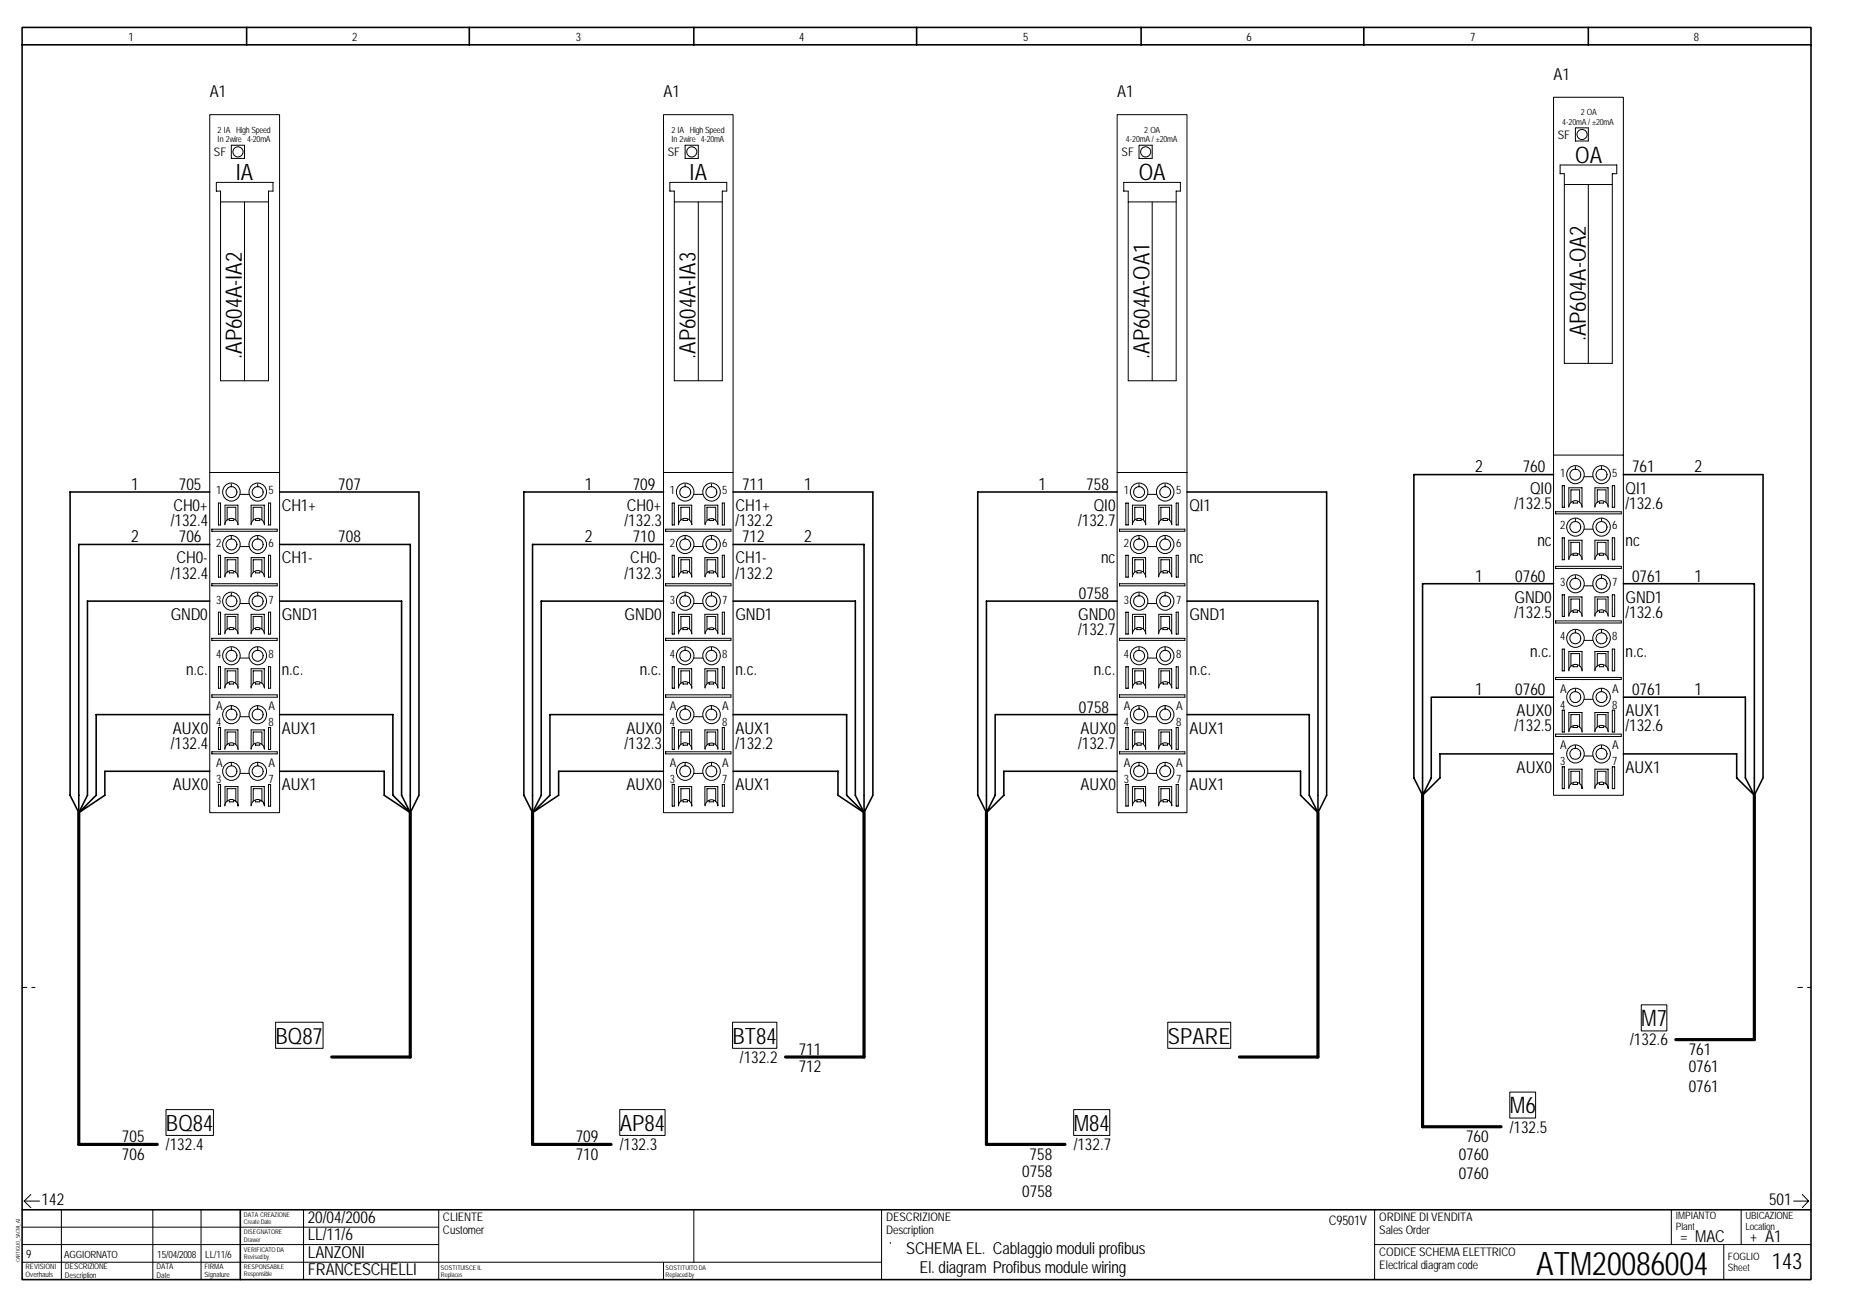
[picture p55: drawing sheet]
<svg xmlns="http://www.w3.org/2000/svg" width="297mm" height="210mm" viewBox="0 0 297 210" stroke-linecap="round" stroke-linejoin="round" font-family="sans-serif">
<defs><g id="words">
<text font-size="5.2" x="246.8" y="204.7">ATM20086004</text>
<g font-size="3.7">
<text x="182.9" y="29">OA</text>
<text x="253" y="26.1">OA</text>
<text x="263.7" y="164.8">M7</text>
<text x="242.5" y="178.8">M6</text>
</g>
<g font-size="3.6">
<text x="37.9" y="29">IA</text>
<text x="110.8" y="29">IA</text>
<text x="38.9" y="57.6" transform="rotate(-90 38.9 57.6)">.AP604A-IA2</text>
<text x="111.8" y="57.6" transform="rotate(-90 111.8 57.6)">.AP604A-IA3</text>
<text x="184.7" y="57.6" transform="rotate(-90 184.7 57.6)">.AP604A-OA1</text>
<text x="254.7" y="54.8" transform="rotate(-90 254.7 54.8)">.AP604A-OA2</text>
<text x="44.3" y="167.6">BQ87</text>
<text x="117.7" y="167.6">BT84</text>
<text x="187.6" y="167.6">SPARE</text>
<text x="26.7" y="181.6">BQ84</text>
<text x="99.6" y="181.6">AP84</text>
<text x="172.5" y="181.6">M84</text>
<text x="284.6" y="203.7">143</text>
</g>
<g font-size="2.7">
<text x="33.7" y="15.6">A1</text>
<text x="106.6" y="15.6">A1</text>
<text x="179.5" y="15.6">A1</text>
<text x="249.6" y="12.8">A1</text>
<text x="237" y="75.9">2</text>
<text x="244.6" y="75.9">760</text>
<text x="262.2" y="75.9">761</text>
<text x="272.2" y="75.9">2</text>
<text x="21.1" y="78.7">1</text>
<text x="27.9" y="82.1">CH0+</text>
<text x="28.7" y="78.7">705</text>
<text x="45.3" y="82.1">CH1+</text>
<text x="54.4" y="78.7">707</text>
<text x="94" y="78.7">1</text>
<text x="100.7" y="82.1">CH0+</text>
<text x="101.6" y="78.7">709</text>
<text x="118.1" y="82.1">CH1+</text>
<text x="119.2" y="78.7">711</text>
<text x="129.2" y="78.7">1</text>
<text x="166.9" y="78.7">1</text>
<text x="174.5" y="78.7">758</text>
<text x="175.7" y="82.1">QI0</text>
<text x="191.1" y="82.1">QI1</text>
<text x="243.3" y="81.7">/132.5</text>
<text x="245.8" y="79.3">QI0</text>
<text x="261.1" y="81.7">/132.6</text>
<text x="261.1" y="79.3">QI1</text>
<text x="21.1" y="87.1">2</text>
<text x="27.4" y="84.5">/132.4</text>
<text x="28.7" y="87.1">706</text>
<text x="54.4" y="87.1">708</text>
<text x="94" y="87.1">2</text>
<text x="100.3" y="84.5">/132.3</text>
<text x="101.6" y="87.1">710</text>
<text x="118.1" y="84.5">/132.2</text>
<text x="119.2" y="87.1">712</text>
<text x="129.2" y="87.1">2</text>
<text x="173.2" y="84.5">/132.7</text>
<text x="247" y="87.7">nc</text>
<text x="261.1" y="87.7">nc</text>
<text x="27.4" y="92.9">/132.4</text>
<text x="28.4" y="90.5">CH0-</text>
<text x="45.3" y="90.5">CH1-</text>
<text x="100.3" y="92.9">/132.3</text>
<text x="101.3" y="90.5">CH0-</text>
<text x="118.1" y="90.5">CH1-</text>
<text x="118.1" y="92.9">/132.2</text>
<text x="176.9" y="90.5">nc</text>
<text x="191.1" y="90.5">nc</text>
<text x="237" y="93.4">1</text>
<text x="243.4" y="93.4">0760</text>
<text x="262.2" y="93.4">0761</text>
<text x="272.2" y="93.4">1</text>
<text x="27.4" y="99.6">GND0</text>
<text x="45.3" y="99.6">GND1</text>
<text x="100.3" y="99.6">GND0</text>
<text x="118.1" y="99.6">GND1</text>
<text x="173.2" y="99.6">GND0</text>
<text x="173.3" y="96.2">0758</text>
<text x="191.1" y="99.6">GND1</text>
<text x="243.3" y="96.8">GND0</text>
<text x="243.3" y="99.3">/132.5</text>
<text x="261.1" y="96.8">GND1</text>
<text x="261.1" y="99.3">/132.6</text>
<text x="173.2" y="102">/132.7</text>
<text x="245.8" y="105.6">n.c.</text>
<text x="261.1" y="105.6">n.c.</text>
<text x="29.9" y="108.3">n.c.</text>
<text x="45.3" y="108.3">n.c.</text>
<text x="102.8" y="108.3">n.c.</text>
<text x="118.1" y="108.3">n.c.</text>
<text x="175.7" y="108.3">n.c.</text>
<text x="191.1" y="108.3">n.c.</text>
<text x="237" y="111.6">1</text>
<text x="243.4" y="111.6">0760</text>
<text x="262.2" y="111.6">0761</text>
<text x="272.2" y="111.6">1</text>
<text x="27.8" y="117.8">AUX0</text>
<text x="45.3" y="117.8">AUX1</text>
<text x="100.7" y="117.8">AUX0</text>
<text x="118.1" y="117.8">AUX1</text>
<text x="173.3" y="114.4">0758</text>
<text x="173.6" y="117.8">AUX0</text>
<text x="191.1" y="117.8">AUX1</text>
<text x="243.3" y="117.4">/132.5</text>
<text x="243.6" y="115">AUX0</text>
<text x="261.1" y="115">AUX1</text>
<text x="261.1" y="117.4">/132.6</text>
<text x="27.4" y="120.3">/132.4</text>
<text x="100.3" y="120.3">/132.3</text>
<text x="118.1" y="120.3">/132.2</text>
<text x="173.2" y="120.3">/132.7</text>
<text x="243.6" y="124.1">AUX0</text>
<text x="261.1" y="124.1">AUX1</text>
<text x="27.8" y="126.9">AUX0</text>
<text x="45.3" y="126.9">AUX1</text>
<text x="100.7" y="126.9">AUX0</text>
<text x="118.1" y="126.9">AUX1</text>
<text x="173.6" y="126.9">AUX0</text>
<text x="191.1" y="126.9">AUX1</text>
<text x="261.9" y="167.9">/132.6</text>
<text x="118.9" y="170.7">/132.2</text>
<text x="128.3" y="172.2">712</text>
<text x="128.3" y="169.4">711</text>
<text x="271.3" y="169.4">761</text>
<text x="271.3" y="172.2">0761</text>
<text x="271.3" y="175.4">0761</text>
<text x="19.6" y="183.4">705</text>
<text x="26.7" y="184.7">/132.4</text>
<text x="92.5" y="183.4">709</text>
<text x="99.6" y="184.7">/132.3</text>
<text x="172.5" y="184.7">/132.7</text>
<text x="235.5" y="183.4">760</text>
<text x="242.5" y="181.9">/132.5</text>
<text x="19.6" y="186.2">706</text>
<text x="92.5" y="186.2">710</text>
<text x="164.2" y="189">0758</text>
<text x="165.4" y="186.2">758</text>
<text x="234.3" y="186.2">0760</text>
<text x="234.3" y="189.4">0760</text>
<text x="6.7" y="193.6">142</text>
<text x="49.4" y="196.4">20/04/2006</text>
<text x="164.2" y="192.2">0758</text>
<text x="284.2" y="193.6">501</text>
<text x="49.4" y="202">LANZONI</text>
<text x="49.4" y="199.2">LL/11/6</text>
<text x="145.6" y="201.4">SCHEMA EL. Cablaggio moduli profibus</text>
<text x="49.4" y="204.8">FRANCESCHELLI</text>
<text x="147.7" y="204.4">El. diagram Profibus module wiring</text>
</g>
<g font-size="2.6">
<text x="269.9" y="199.5">= MAC</text>
<text x="281.1" y="199.5">+ A1</text>
</g>
<text font-size="2.1" x="213.5" y="196.7">C9501V</text>
<g font-size="1.9">
<text x="20.7" y="6.5">1</text>
<text x="56.6" y="6.5">2</text>
<text x="92.5" y="6.5">3</text>
<text x="128.4" y="6.5">4</text>
<text x="164.4" y="6.5">5</text>
<text x="200.3" y="6.5">6</text>
<text x="236.2" y="6.5">7</text>
<text x="272.1" y="6.5">8</text>
<text x="250.3" y="22.3">SF</text>
<text x="34.4" y="25.1">SF</text>
<text x="107.3" y="25.1">SF</text>
<text x="180.2" y="25.1">SF</text>
<text x="250.6" y="76.6">1</text>
<text x="259" y="76.6">5</text>
<text x="34.8" y="79.4">1</text>
<text x="43.1" y="79.4">5</text>
<text x="107.6" y="79.4">1</text>
<text x="116" y="79.4">5</text>
<text x="180.5" y="79.4">1</text>
<text x="189" y="79.4">5</text>
<text x="34.8" y="87.8">2</text>
<text x="43.1" y="87.8">6</text>
<text x="107.6" y="87.8">2</text>
<text x="116" y="87.8">6</text>
<text x="180.5" y="87.8">2</text>
<text x="189" y="87.8">6</text>
<text x="250.6" y="85">2</text>
<text x="259" y="85">6</text>
<text x="250.6" y="94.1">3</text>
<text x="259" y="94.1">7</text>
<text x="34.8" y="96.9">3</text>
<text x="43.1" y="96.9">7</text>
<text x="107.6" y="96.9">3</text>
<text x="116" y="96.9">7</text>
<text x="180.5" y="96.9">3</text>
<text x="189" y="96.9">7</text>
<text x="34.8" y="105.7">4</text>
<text x="43.1" y="105.7">8</text>
<text x="107.6" y="105.7">4</text>
<text x="116" y="105.7">8</text>
<text x="180.5" y="105.7">4</text>
<text x="189" y="105.7">8</text>
<text x="250.6" y="102.8">4</text>
<text x="259" y="102.8">8</text>
<text x="250.6" y="111.3">A</text>
<text x="250.6" y="113.8">4</text>
<text x="259" y="111.3">A</text>
<text x="259" y="113.8">8</text>
<text x="34.8" y="114">A</text>
<text x="34.8" y="116.6">4</text>
<text x="43.1" y="114">A</text>
<text x="43.1" y="116.6">8</text>
<text x="107.6" y="114">A</text>
<text x="107.6" y="116.6">4</text>
<text x="116" y="114">A</text>
<text x="116" y="116.6">8</text>
<text x="180.5" y="114">A</text>
<text x="180.5" y="116.6">4</text>
<text x="189" y="114">A</text>
<text x="189" y="116.6">8</text>
<text x="34.8" y="123.1">A</text>
<text x="34.8" y="125.7">3</text>
<text x="43.1" y="123.1">A</text>
<text x="43.1" y="125.7">7</text>
<text x="107.6" y="123.1">A</text>
<text x="107.6" y="125.7">3</text>
<text x="116" y="123.1">A</text>
<text x="116" y="125.7">7</text>
<text x="180.5" y="123.1">A</text>
<text x="180.5" y="125.7">3</text>
<text x="189" y="123.1">A</text>
<text x="189" y="125.7">7</text>
<text x="250.6" y="120.4">A</text>
<text x="250.6" y="122.9">3</text>
<text x="259" y="120.4">A</text>
<text x="259" y="122.9">7</text>
<text x="71.2" y="196">CLIENTE</text>
<text x="142.3" y="196">DESCRIZIONE</text>
<text x="221.5" y="196">ORDINE DI VENDITA</text>
<text x="4.2" y="202">9</text>
<text x="71.2" y="198.2">Customer</text>
<text x="142.3" y="198.2">Description</text>
<text x="221.5" y="201.7">CODICE SCHEMA ELETTRICO</text>
<text x="221.5" y="203.8">Electrical diagram code</text>
<text x="221.5" y="198.2">Sales Order</text>
</g>
<g font-size="1.6">
<text x="269.2" y="195.7">IMPIANTO</text>
<text x="269.2" y="197.5">Plant</text>
<text x="280.4" y="195.7">UBICAZIONE</text>
<text x="280.4" y="197.5">Location</text>
<text x="10.3" y="202">AGGIORNATO</text>
<text x="25.3" y="202">15/04/2008</text>
<text x="33" y="202">LL/11/6</text>
<text x="277.6" y="202.4">FOGLIO</text>
<text x="277.6" y="204.2">Sheet</text>
</g>
<g font-size="1.4">
<text x="35" y="21.3">2 IA High Speed</text>
<text x="35" y="22.9">In 2wire 4-20mA</text>
<text x="107.9" y="21.3">2 IA High Speed</text>
<text x="107.9" y="22.9">In 2wire 4-20mA</text>
<text x="180.9" y="22.9">4-20mA / ±20mA</text>
<text x="183.8" y="21.3">2 OA</text>
<text x="251" y="20">4-20mA / ±20mA</text>
<text x="253.9" y="18.5">2 OA</text>
</g>
<g font-size="1.3">
<text x="10.4" y="203.8">DESCRIZIONE</text>
<text x="25.1" y="203.8">DATA</text>
<text x="10.4" y="205.3">Description</text>
<text x="25.1" y="205.3">Date</text>
</g>
<g font-size="1.2">
<text x="4.1" y="203.8">REVISIONI</text>
<text x="32.8" y="203.8">FIRMA</text>
<text x="4.1" y="205.1">Overhauls</text>
<text x="32.8" y="205.1">Signature</text>
</g>
<g font-size="1">
<text x="39.2" y="195.4">DATA CREAZIONE</text>
<text x="39.2" y="196.6">Create Date</text>
<text x="39.2" y="198.2">DISEGNATORE</text>
<text x="39.2" y="199.4">Drawer</text>
<text x="39.2" y="201">VERIFICATO DA</text>
<text x="39.2" y="202.2">Revised by</text>
<text x="39.2" y="203.8">RESPONSABILE</text>
<text x="70.8" y="203.9">SOSTITUISCE IL</text>
<text x="106.9" y="203.9">SOSTITUITO DA</text>
<text x="39.2" y="205">Responsible</text>
<text x="70.8" y="205.1">Replaces</text>
<text x="106.9" y="205.1">Replaced by</text>
</g>
<text font-size=".8" x="3.2" y="202.8" transform="rotate(-90 3.2 202.8)">CARTIGLIO_SACMI_A3</text>
</g></defs>
<path d="M3.6 4.4h287.3v201.1h-287.3zM3.6 7.2h287.3M39.6 4.4v2.8M75.4 4.4v2.8M111.5 4.4v2.8M147.3 4.4v2.8M183.3 4.4v2.8M219.1 4.4v2.8M255.2 4.4v2.8M3.6 194.3h287.3M38.6 194.3v11.2" fill="none" stroke="#000" stroke-width=".25"/>
<g fill="none" stroke="#000" stroke-width=".16">
<path d="M3.6 197.1h66.9M3.6 199.9h66.9M3.9 192.9l1 1.1M3.9 192.9h2.4M4.9 191.8l-1 1.1M9.9 194.3v11.2M24.6 194.3v11.2M32.3 194.3v11.2M48.8 194.3v11.2M70.5 194.3v11.2M111.5 194.3v8.4M288.1 192.9h2.5"/>
<path d="M289.5 191.8l1.1 1.1M290.6 192.9l-1.1 1.1M3.6 202.7h138M106.6 202.7v2.8"/>
</g>
<path d="M3.6 158.6h2M288.8 158.6h2.1" fill="none" stroke="#000" stroke-width=".16" stroke-dasharray=".8 .8"/>
<path d="M113.9 195h26v7h-26z" fill="#fff"/>
<g fill="none" stroke="#000" stroke-width=".16">
<path d="M33.7 18.4h11.2v112.1h-11.2zM106.6 18.4h11.2v112.1h-11.2zM179.5 18.4h11.2v112.1h-11.2zM249.6 15.6h11.2v112.1h-11.2zM34.8 29.3h9.1v1.4h-.8v30.5h-7.7v-30.5h-.6zM35.4 32.4h7.7M37.2 23.3h2.1v2.1h-2.1zM39.3 32.4v28.8M107.6 29.3h9.2v1.4h-.8v30.5h-7.7v-30.5h-.7zM108.3 32.4h7.7M110.1 23.3h2.1v2.1h-2.1zM112.2 32.4v28.8"/>
<path d="M180.5 29.3h9.1v1.4h-.6v30.5h-7.8v-30.5h-.7zM181.2 32.4h7.8M183 23.3h2.1v2.1h-2.1zM185.1 32.4v28.8M250.6 26.5h9.1v1.4h-.7v30.5h-7.7v-30.5h-.7zM251.3 29.6h7.7M253.1 20.5h2.1v2.1h-2.1zM255.2 29.6v28.8M33.7 75.9h11.2M37.2 77.7v.5M38.6 79.4h1.4M41.4 77.7v.5"/>
<path d="M106.6 75.9h11.2M110.1 77.7v.5M111.5 79.4h1.4M114.3 77.7v.5M179.5 75.9h11.2M183 77.7v.5M184.4 79.4h1.4M187.2 77.7v.5M249.6 73.1h11.2M251 78h.3v3.5h-.3zM253.1 74.9v.5M254.5 76.6h1.4"/>
<path d="M257.3 74.9v.5M259 78h.4v3.5h-.4zM34 85h10.5v.3h-10.5zM34 93.7h10.5v.4h-10.5zM35.1 80.8h.3v3.5h-.3zM35.1 89.2h.3v3.5h-.3zM35.1 98.3h.3v3.5h-.3zM36.1 84.3a1.07 1.07 0 0 1 1.1-1.1 1.07 1.07 0 0 1 1 1.1M36.1 92.7a1.07 1.07 0 0 1 1.1-1.1 1.07 1.07 0 0 1 1 1.1M36.1 84.2v-3.1h2.1v3.2M36.1 92.6v-3h2.1v3.1M36.8 83.4v.2h.7v-.2"/>
<path d="M36.8 91.8v.2h.7v-.2M37.2 86.1v.5M37.2 95.2v.5M37.9 83.5v-2h-1.4v2M37.9 91.9v-2h-1.4v2M38.6 87.8h1.4M38.6 96.9h1.4M40.3 84.3a1.07 1.07 0 0 1 1.1-1.1 1.07 1.07 0 0 1 1.1 1.1M40.3 92.7a1.07 1.07 0 0 1 1.1-1.1 1.07 1.07 0 0 1 1.1 1.1M40.3 84.2v-3.1h2.2v3.1M40.3 92.6v-3h2.2v3M40.7 83.5v-2h1.4v2"/>
<path d="M40.7 91.9v-2h1.4v2M41.1 83.4v.2h.6v-.2M41.1 91.8v.2h.6v-.2M41.4 86.1v.5M41.4 95.2v.5M43.1 80.8h.4v3.5h-.4zM43.1 89.2h.4v3.5h-.4zM43.1 98.3h.4v3.5h-.4zM106.9 85h10.5v.3h-10.5zM106.9 93.7h10.5v.4h-10.5zM108 80.8h.3v3.5h-.3zM108 89.2h.3v3.5h-.3z"/>
<path d="M108 98.3h.3v3.5h-.3zM109 84.3a1.07 1.07 0 0 1 1.1-1.1 1.07 1.07 0 0 1 1 1.1M109 92.7a1.07 1.07 0 0 1 1.1-1.1 1.07 1.07 0 0 1 1 1.1M109 84.2v-3.1h2.1v3.2M109 92.6v-3h2.1v3.1M109.7 83.4v.2h.7v-.2M109.7 91.8v.2h.7v-.2M110.1 86.1v.5M110.1 95.2v.5M110.8 83.5v-2h-1.4v2M110.8 91.9v-2h-1.4v2M111.5 87.8h1.4"/>
<path d="M111.5 96.9h1.4M113.2 84.2v-3.1h2.1v3.1M113.2 92.6v-3h2.1v3M113.3 84.3a1.03 1.03 0 0 1 1-1 1.03 1.03 0 0 1 1 1M113.3 92.7a1.03 1.03 0 0 1 1-1 1.03 1.03 0 0 1 1 1M113.6 83.5v-2h1.4v2M113.6 91.9v-2h1.4v2M113.9 83.4v.2h.7v-.2M113.9 91.8v.2h.7v-.2M114.3 86.1v.5M114.3 95.2v.5M116 80.8h.4v3.5h-.4z"/>
<path d="M116 89.2h.4v3.5h-.4zM116 98.3h.4v3.5h-.4zM179.8 85h10.5v.3h-10.5zM179.8 93.7h10.5v.4h-10.5zM180.9 80.8h.3v3.5h-.3zM180.9 89.2h.3v3.5h-.3zM180.9 98.3h.3v3.5h-.3zM181.9 84.3a1.07 1.07 0 0 1 1.1-1.1 1.07 1.07 0 0 1 1.1 1.1M181.9 92.7a1.07 1.07 0 0 1 1.1-1.1 1.07 1.07 0 0 1 1.1 1.1M181.9 84.2v-3.1h2.1v3.2M181.9 92.6v-3h2.1v3.1M182.6 83.4v.2h.7v-.2"/>
<path d="M182.6 91.8v.2h.7v-.2M183 86.1v.5M183 95.2v.5M183.7 83.5v-2h-1.4v2M183.7 91.9v-2h-1.4v2M184.4 87.8h1.4M184.4 96.9h1.4M186.1 84.3a1.07 1.07 0 0 1 1.1-1.1 1.07 1.07 0 0 1 1.1 1.1M186.1 92.7a1.07 1.07 0 0 1 1.1-1.1 1.07 1.07 0 0 1 1.1 1.1M186.2 84.2v-3.1h2v3.1M186.2 92.6v-3h2v3M186.5 83.5v-2h1.4v2"/>
<path d="M186.5 91.9v-2h1.4v2M186.8 83.4v.2h.8v-.2M186.8 91.8v.2h.8v-.2M187.2 86.1v.5M187.2 95.2v.5M189 80.8h.3v3.5h-.3zM189 89.2h.3v3.5h-.3zM189 98.3h.3v3.5h-.3zM249.9 82.2h10.6v.3h-10.6zM249.9 91h10.6v.3h-10.6zM249.9 99.7h10.6v.4h-10.6zM251 86.4h.3v3.5h-.3z"/>
<path d="M251 95.5h.3v3.5h-.3zM252 81.4a1.07 1.07 0 0 1 1.1-1 1.07 1.07 0 0 1 1.1 1M252 89.9a1.07 1.07 0 0 1 1.1-1.1 1.07 1.07 0 0 1 1.1 1.1M252 99a1.07 1.07 0 0 1 1.1-1.1 1.07 1.07 0 0 1 1.1 1.1M252 81.4v-3.1h2.1v3.2M252 89.8v-3h2.1v3.1M252 98.9v-3h2.1v3.1M252.7 80.6v.2h.7v-.2M252.7 89v.2h.7v-.2M252.7 98.1v.2h.7v-.2M253.1 83.3v.5M253.1 92.4v.5"/>
<path d="M253.8 80.7v-2h-1.4v2M253.8 89.1v-2h-1.4v2M253.8 98.2v-2h-1.4v2M254.5 85h1.4M254.5 94.1h1.4M256.2 81.4a1.07 1.07 0 0 1 1.1-1 1.07 1.07 0 0 1 1.1 1M256.2 89.9a1.07 1.07 0 0 1 1.1-1.1 1.07 1.07 0 0 1 1.1 1.1M256.2 99a1.07 1.07 0 0 1 1.1-1.1 1.07 1.07 0 0 1 1.1 1.1M256.2 81.4v-3.1h2.1v3.1M256.2 89.8v-3h2.1v3M256.2 98.9v-3h2.1v3M256.6 80.7v-2h1.4v2"/>
<path d="M256.6 89.1v-2h1.4v2M256.6 98.2v-2h1.4v2M256.9 80.6v.2h.7v-.2M256.9 89v.2h.7v-.2M256.9 98.1v.2h.7v-.2M257.3 83.3v.5M257.3 92.4v.5M259 86.4h.4v3.5h-.4zM259 95.5h.4v3.5h-.4zM34 102.5h10.5v.3h-10.5zM34 111.6h10.5v.4h-10.5zM35.1 107.1h.3v3.4h-.3z"/>
<path d="M35.1 116.8h.3v3.6h-.3zM36.1 101.8a1.07 1.07 0 0 1 1.1-1 1.07 1.07 0 0 1 1 1M36.1 110.4v-3h2.1v3.1a1.07 1.07 0 0 0-1-1 1.07 1.07 0 0 0-1.1 1M36.1 101.7v-3h2.1v3.1M36.8 100.9v.2h.7v-.2M36.8 109.6v.3h.7v-.3M36.8 119.5v.2h.7v-.2M37.2 104v.5M37.2 113.4v.5M37.9 101v-2h-1.4v2M37.9 109.7v-2h-1.4v2.1M37.9 119.5v-1.9h-1.4v2"/>
<path d="M38.6 105.7h1.4M38.6 115.1h1.4M40.3 101.8a1.07 1.07 0 0 1 1.1-1 1.07 1.07 0 0 1 1.1 1M40.3 110.5a1.07 1.07 0 0 1 1.1-1 1.07 1.07 0 0 1 1.1 1M40.3 101.7v-3h2.2v3M40.3 110.4v-3h2.2v3M40.7 101v-2h1.4v2M40.7 109.8v-2.1h1.4v2.1M40.7 119.6v-2h1.4v2M41.1 100.9v.2h.6v-.2M41.1 109.6v.3h.6v-.3M41.1 119.5v.2h.6v-.2"/>
<path d="M41.4 104v.5M41.4 113.4v.5M43.1 107.1h.4v3.4h-.4zM43.1 116.8h.4v3.6h-.4zM106.9 102.5h10.5v.3h-10.5zM106.9 111.6h10.5v.4h-10.5zM108 107.1h.3v3.4h-.3zM108 116.8h.3v3.6h-.3zM109 101.8a1.07 1.07 0 0 1 1.1-1 1.07 1.07 0 0 1 1 1M109 110.4v-3h2.1v3.1a1.07 1.07 0 0 0-1-1 1.07 1.07 0 0 0-1.1 1M109 101.7v-3h2.1v3.1M109.7 100.9v.2h.7v-.2"/>
<path d="M109.7 109.6v.3h.7v-.3M109.7 119.5v.2h.7v-.2M110.1 104v.5M110.1 113.4v.5M110.8 101v-2h-1.4v2M110.8 109.7v-2h-1.4v2.1M110.8 119.5v-1.9h-1.4v2M111.5 105.7h1.4M111.5 115.1h1.4M113.2 101.7v-3h2.1v3M113.2 110.4v-3h2.1v3M113.3 101.8a1.03 1.03 0 0 1 1-1 1.03 1.03 0 0 1 1 1"/>
<path d="M113.3 110.5a1.03 1.03 0 0 1 1-1 1.03 1.03 0 0 1 1 1M113.6 101v-2h1.4v2M113.6 109.8v-2.1h1.4v2.1M113.6 119.6v-2h1.4v2M113.9 100.9v.2h.7v-.2M113.9 109.6v.3h.7v-.3M113.9 119.5v.2h.7v-.2M114.3 104v.5M114.3 113.4v.5M116 107.1h.4v3.4h-.4zM116 116.8h.4v3.6h-.4zM179.8 102.5h10.5v.3h-10.5z"/>
<path d="M179.8 111.6h10.5v.4h-10.5zM180.9 107.1h.3v3.4h-.3zM180.9 116.8h.3v3.6h-.3zM181.9 101.8a1.07 1.07 0 0 1 1.1-1 1.07 1.07 0 0 1 1.1 1M181.9 110.5a1.07 1.07 0 0 1 1.1-1 1.07 1.07 0 0 1 1.1 1M181.9 101.7v-3h2.1v3.1M181.9 110.4v-3h2.1v3.1M182.6 100.9v.2h.7v-.2M182.6 109.6v.3h.7v-.3M182.6 119.5v.2h.7v-.2M183 104v.5M183 113.4v.5"/>
<path d="M183.7 101v-2h-1.4v2M183.7 109.7v-2h-1.4v2.1M183.7 119.5v-1.9h-1.4v2M184.4 105.7h1.4M184.4 115.1h1.4M186.1 101.8a1.07 1.07 0 0 1 1.1-1 1.07 1.07 0 0 1 1.1 1M186.1 110.5a1.07 1.07 0 0 1 1.1-1 1.07 1.07 0 0 1 1.1 1M186.2 101.7v-3h2v3M186.2 110.4v-3h2v3M186.5 101v-2h1.4v2M186.5 109.8v-2.1h1.4v2.1M186.5 119.6v-2h1.4v2"/>
<path d="M186.8 100.9v.2h.8v-.2M186.8 109.6v.3h.8v-.3M186.8 119.5v.2h.8v-.2M187.2 104v.5M187.2 113.4v.5M189 107.1h.3v3.4h-.3zM189 116.8h.3v3.6h-.3zM249.9 108.8h10.6v.3h-10.6zM249.9 117.9h10.6v.4h-10.6zM251 104.2h.3v3.5h-.3zM251 114h.3v3.6h-.3zM252 107.7a1.07 1.07 0 0 1 1.1-1 1.07 1.07 0 0 1 1.1 1"/>
<path d="M252 117.5a1.07 1.07 0 0 1 1.1-1 1.07 1.07 0 0 1 1.1 1M252 107.7v-3.1h2.1v3.1M252 117.5v-3.1h2.1v3.2M252.7 106.9v.2h.7v-.2M252.7 116.6v.2h.7v-.2M253.1 101.2v.4M253.1 110.6v.5M253.1 119.7v.5M253.8 107v-2h-1.4v2M253.8 116.8v-2h-1.4v2M254.5 102.8h1.4M254.5 112.3h1.4"/>
<path d="M256.2 107.7a1.07 1.07 0 0 1 1.1-1 1.07 1.07 0 0 1 1.1 1M256.2 117.5a1.07 1.07 0 0 1 1.1-1 1.07 1.07 0 0 1 1.1 1M256.2 107.7v-3.1h2.1v3.1M256.2 117.5v-3.1h2.1v3.1M256.6 107v-2h1.4v2M256.6 116.8v-2h1.4v2M256.9 106.9v.2h.7v-.2M256.9 116.6v.2h.7v-.2M257.3 101.2v.4M257.3 110.6v.5M257.3 119.7v.5M259 104.2h.4v3.5h-.4z"/>
<path d="M259 114h.4v3.6h-.4zM34 120.7h10.5v.4h-10.5zM35.1 126h.3v3.5h-.3zM36.1 120.3a1.07 1.07 0 0 1 1.1-1 1.07 1.07 0 0 1 1 1M36.1 129.4v-3.1h2.1v3.1a1.07 1.07 0 0 0-1-1 1.07 1.07 0 0 0-1.1 1M36.1 120.3v-3.1h2.1v3.2M36.8 128.6v.2h.7v-.2M37.2 122.6v.4M37.9 128.7v-2h-1.4v2M38.6 124.2h1.4M40.3 120.3a1.07 1.07 0 0 1 1.1-1 1.07 1.07 0 0 1 1.1 1M40.3 129.4a1.07 1.07 0 0 1 1.1-1 1.07 1.07 0 0 1 1.1 1"/>
<path d="M40.3 120.3v-3.1h2.2v3.1M40.3 129.4v-3.1h2.2v3.1M40.7 128.7v-2h1.4v2M41.1 128.6v.2h.6v-.2M41.4 122.6v.4M43.1 126h.4v3.5h-.4zM106.9 120.7h10.5v.4h-10.5zM108 126h.3v3.5h-.3zM109 120.3a1.07 1.07 0 0 1 1.1-1 1.07 1.07 0 0 1 1 1M109 129.4v-3.1h2.1v3.1a1.07 1.07 0 0 0-1-1 1.07 1.07 0 0 0-1.1 1M109 120.3v-3.1h2.1v3.2M109.7 128.6v.2h.7v-.2"/>
<path d="M110.1 122.6v.4M110.8 128.7v-2h-1.4v2M111.5 124.2h1.4M113.2 120.3v-3.1h2.1v3.1M113.2 129.4v-3.1h2.1v3.1M113.3 120.3a1.03 1.03 0 0 1 1-1 1.03 1.03 0 0 1 1 1M113.3 129.4a1.03 1.03 0 0 1 1-1 1.03 1.03 0 0 1 1 1M113.6 128.7v-2h1.4v2M113.9 128.6v.2h.7v-.2M114.3 122.6v.4M116 126h.4v3.5h-.4zM179.8 120.7h10.5v.4h-10.5z"/>
<path d="M180.9 126h.3v3.5h-.3zM181.9 120.3a1.07 1.07 0 0 1 1.1-1 1.07 1.07 0 0 1 1.1 1M181.9 129.4a1.07 1.07 0 0 1 1.1-1 1.07 1.07 0 0 1 1.1 1M181.9 120.3v-3.1h2.1v3.2M181.9 129.4v-3.1h2.1v3.2M182.6 128.6v.2h.7v-.2M183 122.6v.4M183.7 128.7v-2h-1.4v2M184.4 124.2h1.4M186.1 120.3a1.07 1.07 0 0 1 1.1-1 1.07 1.07 0 0 1 1.1 1M186.1 129.4a1.07 1.07 0 0 1 1.1-1 1.07 1.07 0 0 1 1.1 1M186.2 120.3v-3.1h2v3.1"/>
<path d="M186.2 129.4v-3.1h2v3.1M186.5 128.7v-2h1.4v2M186.8 128.6v.2h.8v-.2M187.2 122.6v.4M189 126h.3v3.5h-.3zM251 123.1h.3v3.6h-.3zM252 126.6a1.07 1.07 0 0 1 1.1-1 1.07 1.07 0 0 1 1.1 1M252 126.6v-3.1h2.1v3.2M252.7 125.8v.2h.7v-.2M253.8 125.9v-2h-1.4v2M254.5 121.4h1.4M256.2 126.6a1.07 1.07 0 0 1 1.1-1 1.07 1.07 0 0 1 1.1 1"/>
<path d="M256.2 126.6v-3.1h2.1v3.1M256.6 125.9v-2h1.4v2M256.9 125.8v.2h.7v-.2M259 123.1h.4v3.6h-.4zM26.7 178.2h7.6v4.2h-7.6zM44.3 164.2h7.6v4.2h-7.6zM99.6 178.2h7.2v4.2h-7.2zM117.7 164.2h7.1v4.2h-7.1zM172.5 178.2h5.8v4.2h-5.8zM187.6 164.2h10.1v4.2h-10.1zM242.5 175.4h4.2v4.2h-4.2zM263.7 161.4h4.1v4.2h-4.1z"/>
<path d="M141.6 194.3v11.2M143 199.5h.1M220.8 199.9h70.1M220.8 194.3v11.2M268.5 194.3v5.6M276.9 199.9v5.6M279.7 194.3v5.6"/>
<circle cx="38.2" cy="24.4" r=".81"/>
<circle cx="111.1" cy="24.4" r=".81"/>
<circle cx="184.1" cy="24.4" r=".81"/>
<circle cx="254.2" cy="21.6" r=".81"/>
<circle cx="37.2" cy="79" r="1.43"/>
<circle cx="37.2" cy="79" r=".87"/>
<circle cx="41.4" cy="79" r="1.43"/>
<circle cx="41.4" cy="79" r=".89"/>
<circle cx="110" cy="79" r="1.43"/>
<circle cx="110.1" cy="79" r=".87"/>
<circle cx="114.3" cy="79" r=".87"/>
<circle cx="114.3" cy="79" r="1.43"/>
<circle cx="183" cy="79" r="1.43"/>
<circle cx="183" cy="79" r=".88"/>
<circle cx="187.2" cy="79" r="1.43"/>
<circle cx="187.2" cy="79" r=".88"/>
<circle cx="253.1" cy="76.2" r=".87"/>
<circle cx="253.1" cy="76.2" r="1.43"/>
<circle cx="257.3" cy="76.2" r="1.43"/>
<circle cx="257.3" cy="76.2" r=".88"/>
<circle cx="37.2" cy="96.5" r="1.43"/>
<circle cx="37.2" cy="87.4" r="1.43"/>
<circle cx="37.2" cy="96.5" r=".87"/>
<circle cx="37.2" cy="87.4" r=".87"/>
<circle cx="41.4" cy="96.5" r="1.43"/>
<circle cx="41.4" cy="87.4" r="1.43"/>
<circle cx="41.4" cy="96.5" r=".89"/>
<circle cx="41.4" cy="87.5" r=".88"/>
<circle cx="110" cy="96.5" r="1.43"/>
<circle cx="110" cy="87.4" r="1.43"/>
<circle cx="110.1" cy="96.5" r=".88"/>
<circle cx="110.1" cy="87.4" r=".87"/>
<circle cx="114.3" cy="87.4" r=".88"/>
<circle cx="114.3" cy="96.5" r=".87"/>
<circle cx="114.3" cy="96.5" r="1.43"/>
<circle cx="114.3" cy="87.4" r="1.43"/>
<circle cx="183" cy="96.5" r="1.43"/>
<circle cx="183" cy="87.4" r="1.43"/>
<circle cx="183" cy="87.4" r=".89"/>
<circle cx="183" cy="96.6" r=".88"/>
<circle cx="187.2" cy="96.5" r="1.43"/>
<circle cx="187.2" cy="87.4" r="1.43"/>
<circle cx="187.2" cy="96.5" r=".87"/>
<circle cx="187.2" cy="87.4" r=".87"/>
<circle cx="253.1" cy="93.7" r=".88"/>
<circle cx="253.1" cy="84.7" r=".87"/>
<circle cx="253.1" cy="84.6" r="1.43"/>
<circle cx="253.1" cy="93.7" r="1.43"/>
<circle cx="257.3" cy="84.6" r="1.43"/>
<circle cx="257.3" cy="93.7" r="1.43"/>
<circle cx="257.3" cy="93.7" r=".88"/>
<circle cx="257.3" cy="84.7" r=".88"/>
<circle cx="37.2" cy="114.8" r="1.43"/>
<circle cx="37.2" cy="105.3" r="1.43"/>
<circle cx="37.2" cy="105.3" r=".87"/>
<circle cx="37.2" cy="114.8" r=".87"/>
<circle cx="41.4" cy="114.8" r="1.43"/>
<circle cx="41.4" cy="105.3" r="1.43"/>
<circle cx="41.4" cy="105.3" r=".89"/>
<circle cx="41.4" cy="114.8" r=".89"/>
<circle cx="110" cy="114.8" r="1.43"/>
<circle cx="110" cy="105.3" r="1.43"/>
<circle cx="110.1" cy="114.8" r=".89"/>
<circle cx="110.1" cy="105.3" r=".88"/>
<circle cx="114.3" cy="114.8" r=".88"/>
<circle cx="114.3" cy="105.3" r=".87"/>
<circle cx="114.3" cy="114.8" r="1.43"/>
<circle cx="114.3" cy="105.3" r="1.43"/>
<circle cx="183" cy="114.8" r="1.43"/>
<circle cx="183" cy="105.3" r="1.43"/>
<circle cx="183" cy="105.3" r=".88"/>
<circle cx="183" cy="114.7" r=".87"/>
<circle cx="187.2" cy="114.8" r="1.43"/>
<circle cx="187.2" cy="105.3" r="1.43"/>
<circle cx="187.2" cy="114.7" r=".88"/>
<circle cx="187.2" cy="105.3" r=".88"/>
<circle cx="253.1" cy="102.5" r=".87"/>
<circle cx="253.1" cy="112" r=".87"/>
<circle cx="253.1" cy="112" r="1.43"/>
<circle cx="253.1" cy="102.5" r="1.43"/>
<circle cx="257.3" cy="102.5" r="1.43"/>
<circle cx="257.3" cy="112" r="1.43"/>
<circle cx="257.3" cy="102.5" r=".88"/>
<circle cx="257.3" cy="112" r=".87"/>
<circle cx="37.2" cy="123.9" r="1.43"/>
<circle cx="37.2" cy="123.9" r=".88"/>
<circle cx="41.4" cy="123.9" r="1.43"/>
<circle cx="41.4" cy="123.9" r=".87"/>
<circle cx="110" cy="123.9" r="1.43"/>
<circle cx="110.1" cy="123.9" r=".87"/>
<circle cx="114.3" cy="123.9" r=".88"/>
<circle cx="114.3" cy="123.9" r="1.43"/>
<circle cx="183" cy="123.9" r="1.43"/>
<circle cx="183" cy="123.9" r=".88"/>
<circle cx="187.2" cy="123.9" r="1.43"/>
<circle cx="187.2" cy="123.9" r=".88"/>
<circle cx="253.1" cy="121.1" r=".87"/>
<circle cx="253.1" cy="121.1" r="1.43"/>
<circle cx="257.3" cy="121.1" r="1.43"/>
<circle cx="257.3" cy="121.1" r=".88"/>
</g>
<g fill="none" stroke="#000" stroke-width=".25">
<path d="M33.7 79h-22.4v48.7l1.4 2.8M44.9 79h22.4v48.7l-1.4 2.8M106.6 79h-22.4v48.7l1.4 2.8M117.8 79h22.4v48.7l-1.4 2.8M179.5 79h-22.4v48.7l1.4 2.8M190.7 79h22.4v48.7l-1.4 2.8M249.6 76.2h-22.5v48.7l1.4 2.8M260.8 76.2h22.4v48.7l-1.4 2.8M33.7 87.4h-21v43.1M33.7 96.5h-19.6v31.2l-1.4 2.8M44.9 87.4h21v43.1M44.9 96.5h19.6v31.2l1.4 2.8"/>
<path d="M106.6 87.4h-21v43.1M106.6 96.5h-19.7v31.2l-1.3 2.8M117.8 87.4h21v43.1M117.8 96.5h19.6v31.2l1.4 2.8M179.5 96.5h-21v34M190.7 96.5h21v34M249.6 93.7h-21.1v34M260.8 93.7h21v34M33.7 114.8h-18.3v12.9l-2.7 2.8M44.9 114.8h18.2v12.9l2.8 2.8M106.6 114.8h-18.3v12.9l-2.7 2.8M117.8 114.8h18.2v12.9l2.8 2.8"/>
<path d="M179.5 114.8h-19.6v12.9l-1.4 2.8M190.7 114.8h19.6v12.9l1.4 2.8M249.6 112h-19.7v12.9l-1.4 2.8M260.8 112h19.6v12.9l1.4 2.8M33.7 123.9h-16.9v3.8l-4.1 2.8M44.9 123.9h16.8v3.8l4.2 2.8M106.6 123.9h-16.9v3.8l-4.1 2.8M117.8 123.9h16.8v3.8l4.2 2.8M179.5 123.9h-18.2v3.8l-2.8 2.8M190.7 123.9h18.2v3.8l2.8 2.8M249.6 121.1h-18.3v3.8l-2.8 2.8M260.8 121.1h18.2v3.8l2.8 2.8"/>
</g>
<path d="M12.7 130.5v53.3h12.6M65.9 130.5v39.3h-12.6M85.6 130.5v53.3h12.6M138.8 130.5v39.3h-12.6M158.5 130.5v53.3h12.6M211.7 130.5v39.3h-12.6M228.5 127.7v53.3h12.6M281.8 127.7v39.3h-12.6" fill="none" stroke="#000" stroke-width=".51"/>
<use href="#words"/>
</svg>
